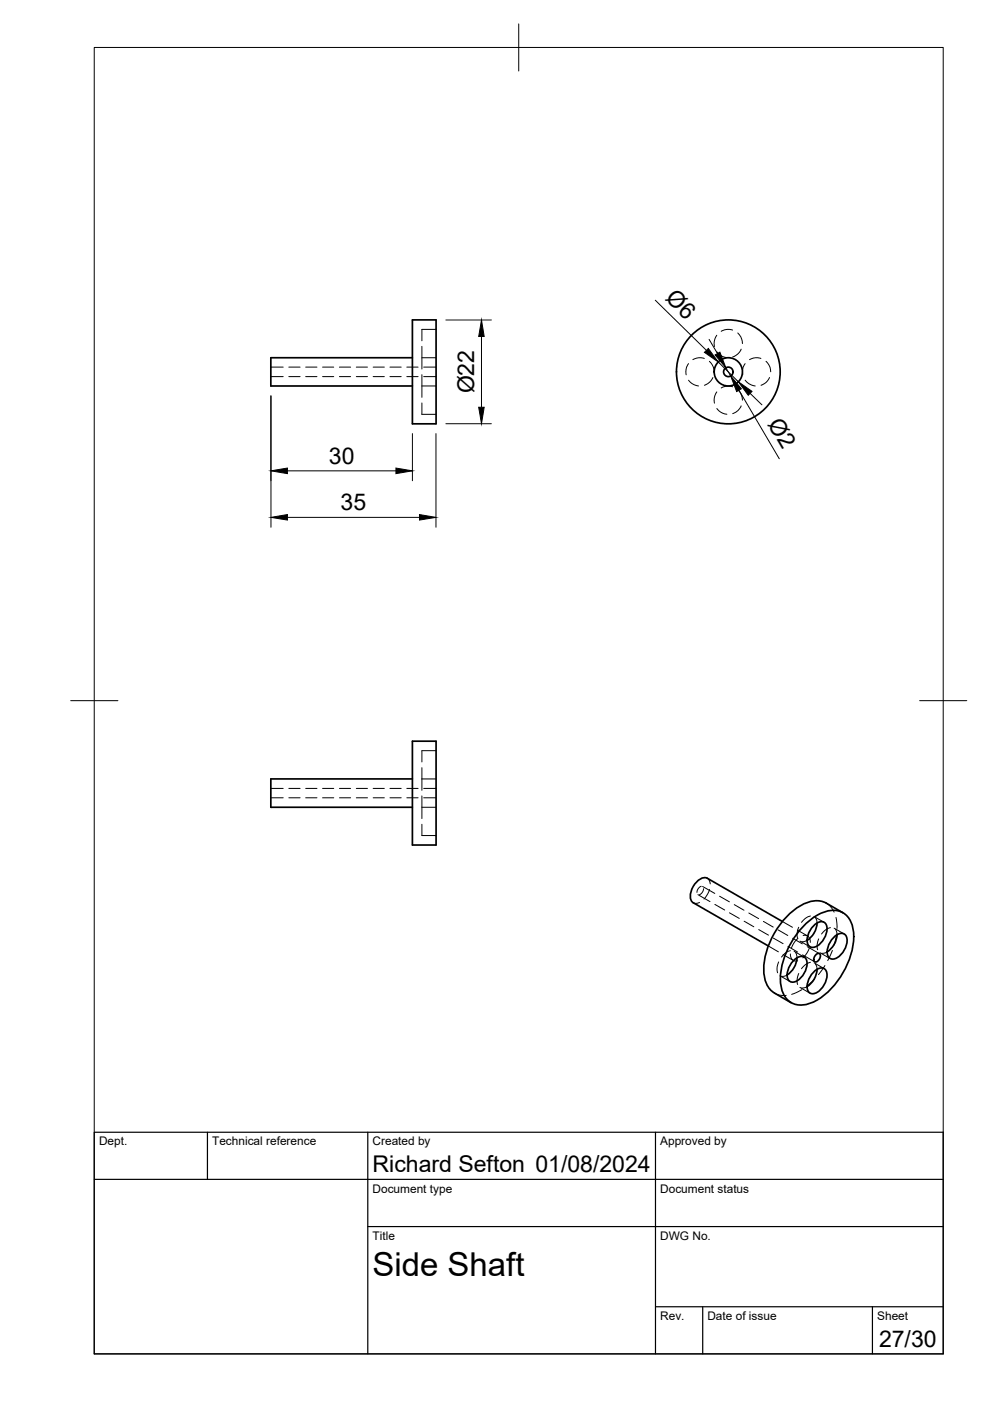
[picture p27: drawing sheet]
<svg xmlns="http://www.w3.org/2000/svg" width="210mm" height="297mm" viewBox="0 0 210 297" stroke-linecap="round" stroke-linejoin="round" font-family="sans-serif">
<defs><g id="words">
<text font-size="7" x="79" y="270.6">Side Shaft</text>
<g font-size="4.9">
<text x="140.9" y="63.4" transform="rotate(44 140.9 63.4)">Ø6</text>
<text x="100.5" y="83.4" transform="rotate(-90 100.5 83.4)">Ø22</text>
<text x="162.7" y="89.9" transform="rotate(60 162.7 89.9)">Ø2</text>
<text x="69.7" y="98.4">30</text>
<text x="72.2" y="108.2">35</text>
<text x="79" y="248.5">Richard Sefton 01/08/2024</text>
<text x="186.4" y="285.7">27/30</text>
</g>
<g font-size="2.5">
<text x="21" y="242.9">Dept.</text>
<text x="45" y="242.9">Technical reference</text>
<text x="79" y="242.9">Created by</text>
<text x="140" y="242.9">Approved by</text>
<text x="79" y="252.8">Document type</text>
<text x="140" y="252.8">Document status</text>
<text x="79" y="262.9">Title</text>
<text x="140" y="262.9">DWG No.</text>
<text x="140" y="279.9">Rev.</text>
<text x="150" y="279.9">Date of issue</text>
<text x="186" y="279.9">Sheet</text>
</g>
</g></defs>
<!-- layer: Hidden -->
<g fill="none" stroke="#000" stroke-width=".21">
<path d="M57.4 77.8h2.6M57.4 79.8h2.6M61.2 77.8h2.4M61.2 79.8h2.4M64.8 77.8h2.4M64.8 79.8h2.4M68.4 77.8h2.4M68.4 79.8h2.4M72 77.8h2.3M72 79.8h2.3M75.5 77.8h2.4M75.5 79.8h2.4"/>
<path d="M79.1 77.8h2.4M79.1 79.8h2.4M82.7 77.8h2.4M82.7 79.8h2.4M86.3 77.8h2.3M86.3 79.8h2.3M89.5 79.4v4.9M89.5 73.4v4.8M89.5 75.8h3M89.8 77.8h2.7M89.8 79.8h2.7M92.5 69.8h-3v2.4"/>
<path d="M146 77.1a2.98 2.98 0 0 0-.5 2.4M149.3 76l-.2-.1a2.96 2.96 0 0 0-2.2 .3M150.4 76.6a2.98 2.98 0 0 1 1 2.3M152 71.1l-.2 .3a2.93 2.93 0 0 0-.3 2.1M152 74.6l.4 .4a2.87 2.87 0 0 0 1.7 .8M155.3 70l-.1-.1a2.93 2.93 0 0 0-2.3 .3M156.4 70.6a2.98 2.98 0 0 1 1 2.2M157.1 74l-.7 1-1.1 .7M158 77.1a2.98 2.98 0 0 0-.5 2.4M161.3 76l-.2-.1a2.89 2.89 0 0 0-2.2 .3M162.4 76.6l.4 .4a2.76 2.76 0 0 1 .6 1.8M89.5 85.4v2.4h3"/>
<path d="M89.5 81.8h3M146 80.6l.8 .8 1.3 .4M151.2 80l-.2 .3a3 3 0 0 1-1.6 1.4M152 83.1l-.2 .3a2.89 2.89 0 0 0-.3 2.1M152 86.6v.1a2.88 2.88 0 0 0 2.1 1.1M155.3 82l-.1-.1a2.93 2.93 0 0 0-2.3 .4M156.4 82.6a2.98 2.98 0 0 1 1 2.2M157.1 86v.3a2.98 2.98 0 0 1-1.8 1.4M158 80.6l.8 .8 1.3 .4M163.2 80l-.2 .3a2.84 2.84 0 0 1-1.6 1.4M92.5 159.2h-3v2.4M57.4 167.2h2.6"/>
<path d="M57.4 169.1h2.6M61.2 167.2h2.4M61.2 169.1h2.4M64.8 167.2h2.4M64.8 169.1h2.4M68.4 167.2h2.4M68.4 169.1h2.4M72 167.2h2.3M72 169.1h2.3M75.5 167.2h2.4M75.5 169.1h2.4M79.1 167.2h2.4"/>
<path d="M79.1 169.1h2.4M82.7 167.2h2.4M82.7 169.1h2.4M86.3 167.2h2.3M86.3 169.1h2.3M89.5 162.8v2.3M89.5 174.8v2.4h3M89.5 168.7v4.9M89.5 165.1v2.5M89.5 171.2h3M89.5 165.1h3M89.8 167.2h2.7"/>
<path d="M89.8 169.1h2.7M148 189.7l2.5 1.5M148.3 191.3l-.7 .2-.6-.1M148.7 187.9h-.1a1.46 1.46 0 0 0-.8 1.3M149 187.9l2.6 1.5M149.2 188.4l-.3 .8-.6 .5M150 186.2l.4 .4 .2 .8M150.5 188.6l-.4 .8-.8 1.2M151.6 191.8l2 1.1M152.6 190l2 1.2M154.7 193.5l2 1.2M155.7 191.8l2 1.2"/>
<path d="M157.8 195.3l2 1.2M158.8 193.6l2 1.2M160.9 197.1l2 1.2M161.9 195.4l2 1.2M164 198.9l2 1.2M165 197.2l2 1.1M165.9 195.4l2.1 1.2M168.1 198.9l2 1.2M169.1 197.2l2.1 1.2M169.2 198.9l-.7 .7-.7 1.4M169.4 196.6l-.4 1 .1 1.3M169.6 199.5l2.1 1.3"/>
<path d="M170.3 198.3a1.23 1.23 0 0 1 1.5 1.5M171.1 199.4l-.7 .3h-.4M171.8 194.2l-.8 .3-1.1 1.1M172.6 194.3l2.1 1.2M172.9 194.6l.3 1.1M173.6 199.1l-.4 1.4 .2 .9M175.2 191.5a4 4 0 0 1 1.6 1.9M176.1 196.7l-.9 .3-1 1M176.8 196.8l2.2 1.2M177.1 197l.4 1.2M177.2 194.5l.3 2.4M177.4 198.1l-.5 2.3"/>
<path d="M162.9 200.6l2.1 1.2M164.2 210.6a3.7 3.7 0 0 0 2.5 .4M165.1 203.9l-.3 1 .1 1.4M165.4 206.9l2.1 1.2M166.1 202.4l2.1 1.2M166.9 206.7l-1.2 .3M167.1 200.7l2 1.2M167.6 202.3a1.23 1.23 0 0 0 1.5 1.4M167.6 201.6l-.8 .3-1.1 1M168.4 201.7l2.1 1.2M168.7 201.9l.3 1.2M169.4 206.4l-.4 1.4 .1 .9"/>
<path d="M169.6 209.3l2.1 1.3M170 209.8l-2.1 1M170.2 202.4l2.5 1.5M171.1 209.2l-1.1 .3M171.2 200.7l2.5 1.5M171.6 201l-.5 1-.9 1.1M171.8 204l-.8 .4-1.1 1M172.6 204.1l2.1 1.3M172.7 207.5l-1.7 1.7M172.9 204.4l.2 .4 .1 .7M173.9 202l2.1 1.2M174.9 204.7l-1.4 1.9"/>
<path d="M175.3 201.9l-1.1 .2M176.5 201.5l-1 2.2"/>
</g>
<!-- layer: Visible -->
<g fill="none" stroke="#000" stroke-width=".36">
<path d="M87.4 67.8h5.1v22.1h-5.1zM87.4 75.8h-30v6h30M87.4 157.1h5.1v22.1h-5.1zM87.4 165.1h-30v6.1h30M165.9 195.4l-15.9-9.2a2.29 2.29 0 0 0-2.6 1.2 3.6 3.6 0 0 0-.7 3.7l16.2 9.5M170.4 196.3a9.3 9.3 0 0 1 6.8-3.3 4.4 4.4 0 0 1 3.7 4.4 16.5 16.5 0 0 1-8.7 15.2 4.4 4.4 0 0 1-6.7-3.9 16.5 16.5 0 0 1 4.9-12.4zM172.3 196.5a2.29 2.29 0 0 1 2.4-1 2.54 2.54 0 0 1 .2 3.2 3.4 3.4 0 0 1-2.7 2.2 1.47 1.47 0 0 1-1-2.1 5 5 0 0 1 1.1-2.3zM173.2 195.7a4.7 4.7 0 0 1-2.1 3.7M175.2 191.5a5.5 5.5 0 0 0-5.5 .5 16.8 16.8 0 0 0-7.7 14.6 5.1 5.1 0 0 0 2.2 3.9l3.5 2.1M175.2 191.5l3.5 2M176.6 199a2.29 2.29 0 0 1 2.4-1 2.54 2.54 0 0 1 .1 3.2 3.4 3.4 0 0 1-2.7 2.1 1.47 1.47 0 0 1-1-2.1 5 5 0 0 1 1.2-2.2zM177.5 198.2a4.7 4.7 0 0 1-2.1 3.6"/>
<path d="M168.1 203.8a2.29 2.29 0 0 1 2.4-.9 2.54 2.54 0 0 1 .2 3.2 3.4 3.4 0 0 1-2.8 2.1 1.47 1.47 0 0 1-1-2.1 5 5 0 0 1 1.2-2.3zM169 203a4.7 4.7 0 0 1-2.1 3.7M172.3 206.3a2.29 2.29 0 0 1 2.4-.9 2.54 2.54 0 0 1 .2 3.1 3.4 3.4 0 0 1-2.7 2.2 1.47 1.47 0 0 1-1-2.1 5 5 0 0 1 1.1-2.3zM173 202.4l.2-.2h.5a1.16 1.16 0 0 1-1 1.7 1.01 1.01 0 0 1 .3-1.5zM173.2 205.5a4.7 4.7 0 0 1-2.1 3.7"/>
<circle cx="154.4" cy="78.8" r="1.01"/>
<circle cx="154.4" cy="78.8" r="3"/>
<circle cx="154.4" cy="78.8" r="11"/>
</g>
<!-- layer: BORDER -->
<path d="M20 10.1h180v276.9h-180zM110 5.1v10M15 148.6h10M195 148.6h10" fill="none" stroke="#000" stroke-width=".21"/>
<!-- layer: TITLEBLOCK -->
<path d="M20 240.1h180v46.9h-180zM20 250h180M44 240.1v9.9M78 240.1v46.9M139 240.1v46.9M78 260.1h122M139 277.1h61M149 277.1v9.9M185 277.1v9.9" fill="none" stroke="#000" stroke-width=".25"/>
<!-- layer: FD_Dimensions -->
<g fill="none" stroke="#000" stroke-width=".21">
<path d="M94.5 67.8h9.7M102.1 71.3v15M138.9 63.7l10.9 10.6M150.3 72l1.8 3M152.3 76.7l4.2 4.2M153.9 78l1 1.7M57.4 83.9v27.9M60.9 99.8h23M87.4 91.9v10M92.4 91.9v19.9M94.5 89.8h9.7M156.7 82.7l8.5 14.6"/>
<path d="M159 83.4l2.5 2.4M60.9 109.7h28"/>
</g>
<path d="M102.1 67.8l.6 3.5h-1.2zM149.4 74.7l.8-.8 2.1 2.8zM151.6 75.3l1-.6 1.3 3.3zM57.4 99.8l3.5-.6v1.2zM83.9 99.2l3.5 .6-3.5 .6zM101.5 86.3h1.2l-.6 3.5zM154.9 79.7l2.3 2.7-1 .6zM156.5 80.9l2.9 2.1-.8 .8zM57.4 109.7l3.5-.6v1.2zM88.9 109.1l3.5 .6-3.5 .6z" fill="#000" stroke="#000" stroke-width=".21"/>
<use href="#words"/>
</svg>
